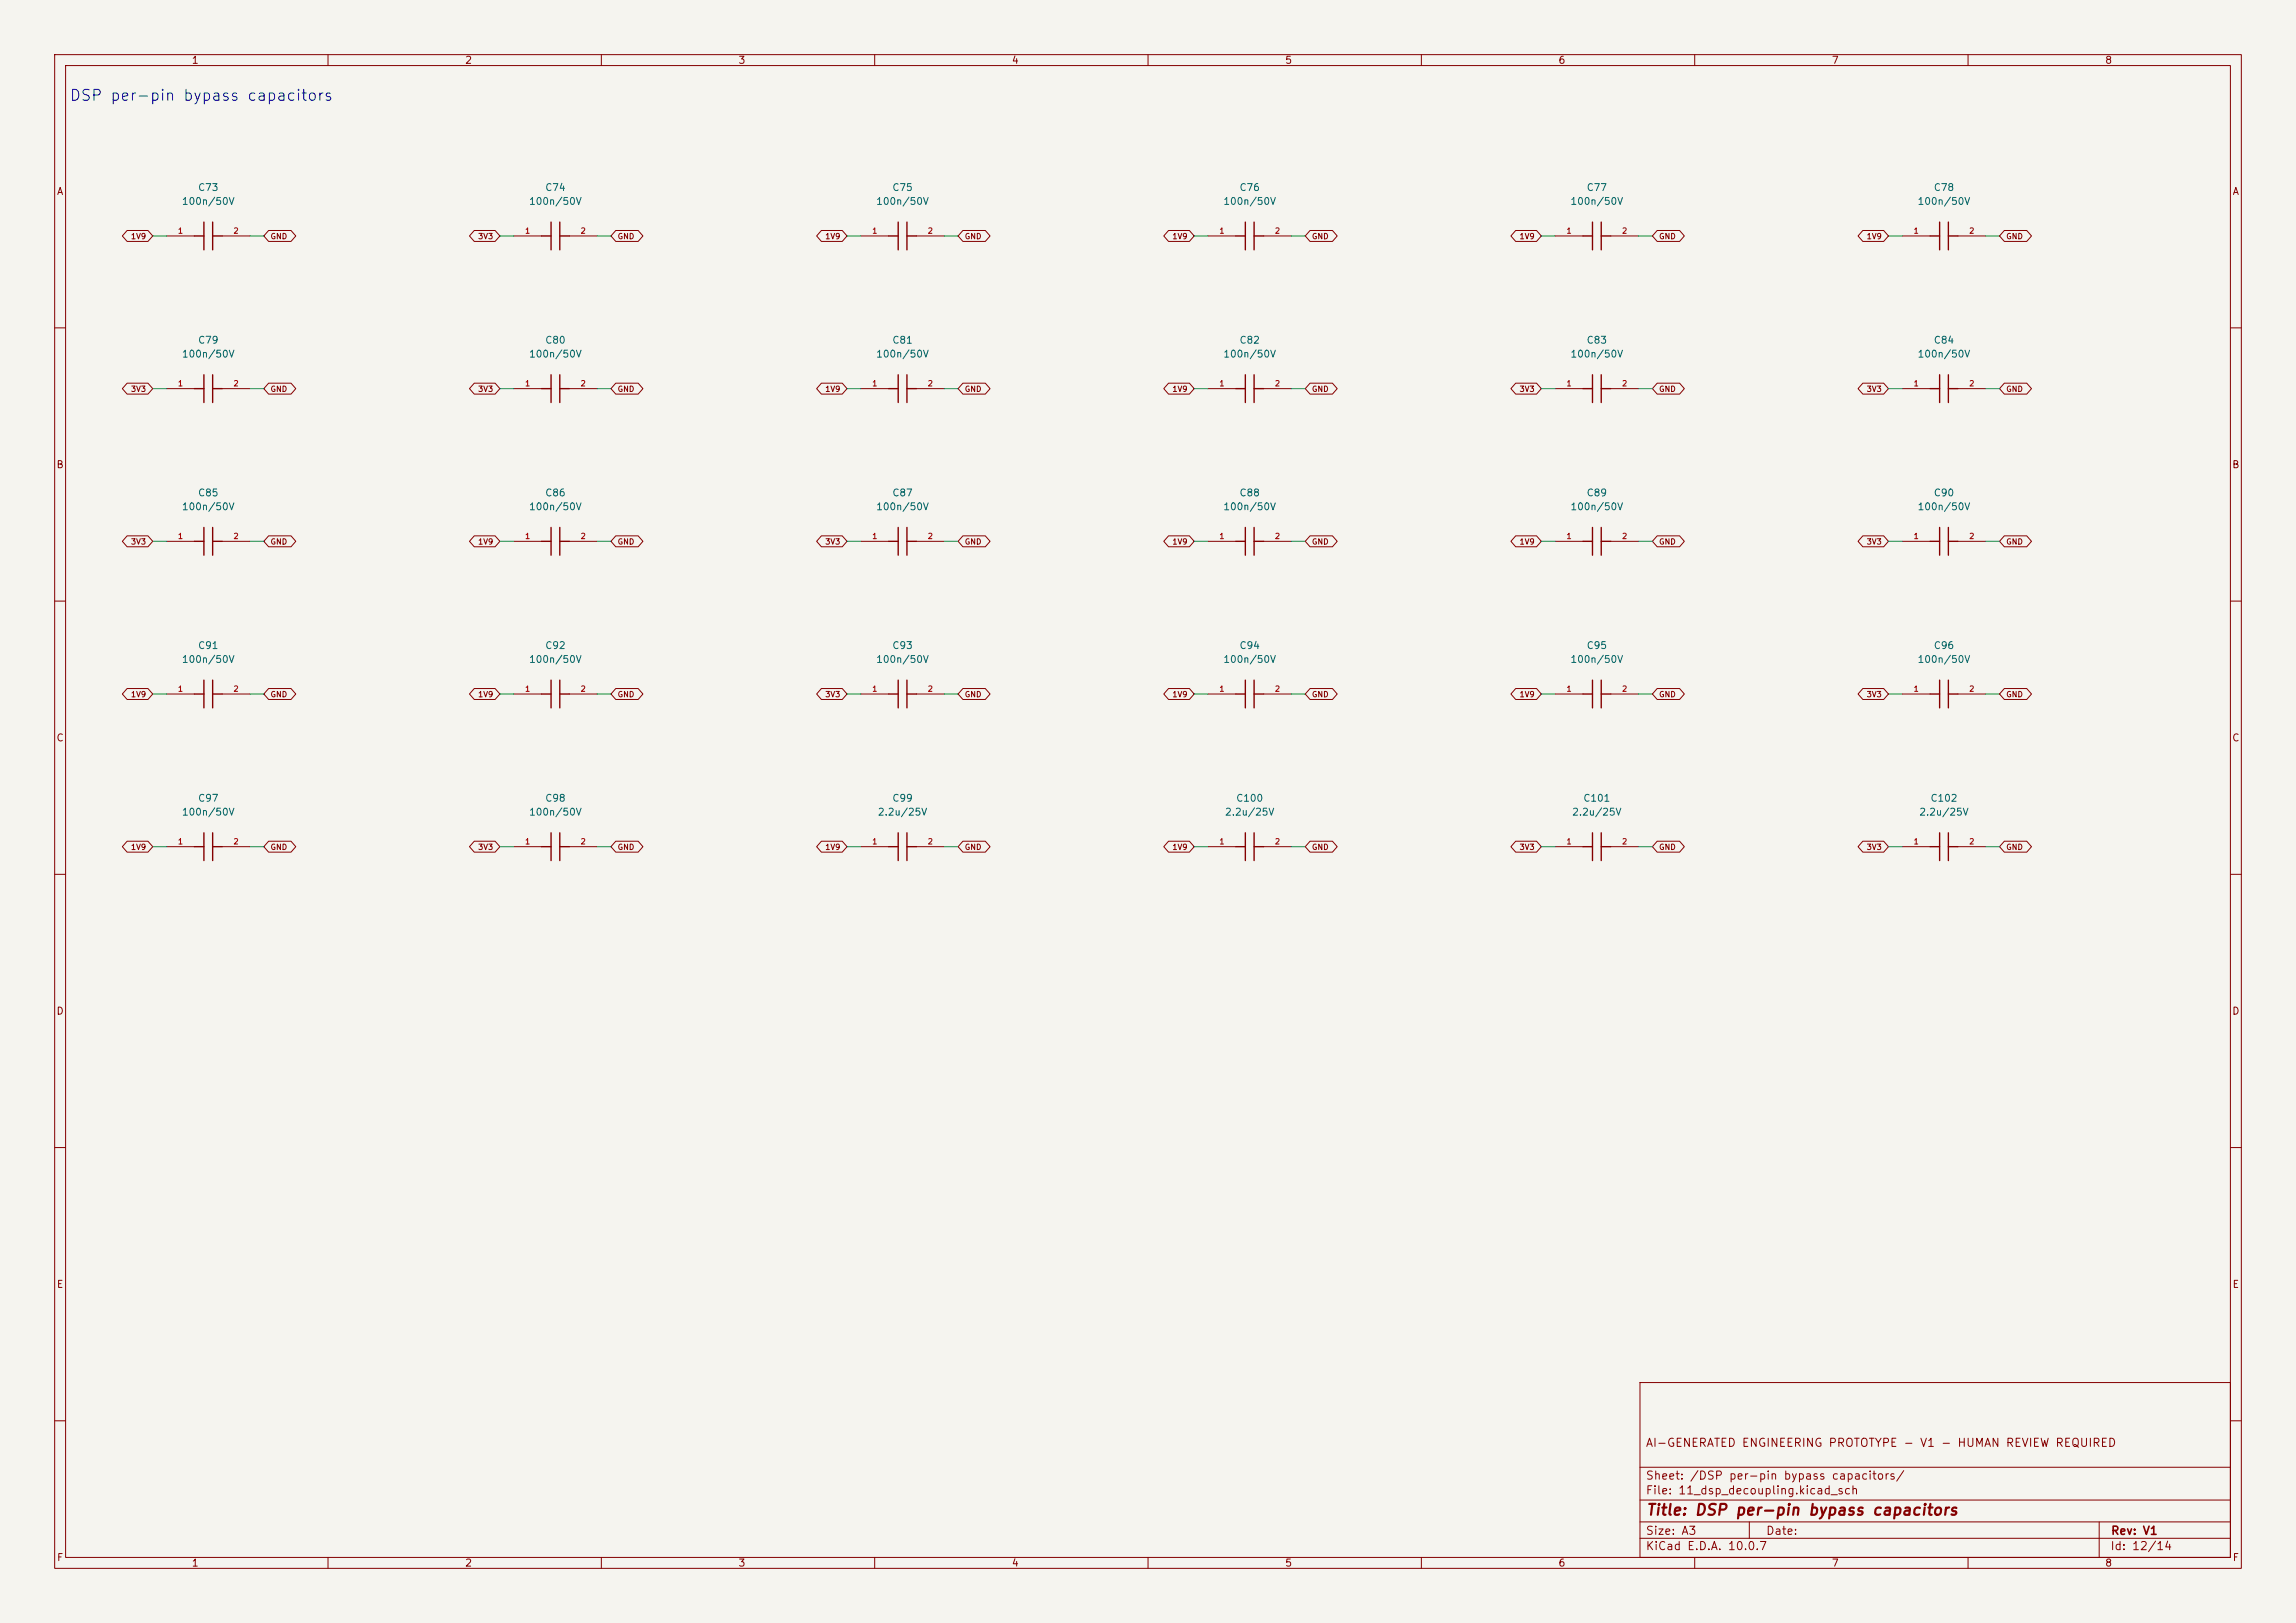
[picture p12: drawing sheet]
<svg xmlns="http://www.w3.org/2000/svg" width="420mm" height="297mm" viewBox="0 0 420 297" stroke-linecap="round" stroke-linejoin="round" font-family="sans-serif">
<defs><g id="words">
<text font-size="2" fill="#0000c2" x="12.6" y="19">DSP per-pin bypass capacitors</text>
<text font-size="2" fill="#840000" x="301" y="277.8">Title: DSP per-pin bypass capacitors</text>
<g font-size="1.5" fill="#840000">
<text x="300.9" y="265.1">AI-GENERATED ENGINEERING PROTOTYPE - V1 - HUMAN REVIEW REQUIRED</text>
<text x="300.9" y="273.8">File: 11_dsp_decoupling.kicad_sch</text>
<text x="300.9" y="271.1">Sheet: /DSP per-pin bypass capacitors/</text>
<text x="300.9" y="281.2">Size: A3</text>
<text x="322.9" y="281.2">Date:</text>
<text x="386" y="281.2">Rev: V1</text>
<text x="300.9" y="284">KiCad E.D.A. 10.0.7</text>
<text x="385.9" y="284">Id: 12/14</text>
</g>
<g font-size="1.3" fill="#840000">
<text x="35" y="12">1</text>
<text x="85" y="12">2</text>
<text x="135" y="12">3</text>
<text x="185" y="12">4</text>
<text x="235" y="12">5</text>
<text x="285" y="12">6</text>
<text x="335" y="12">7</text>
<text x="385" y="12">8</text>
<text x="10.3" y="36">A</text>
<text x="408.3" y="36">A</text>
<text x="10.2" y="86">B</text>
<text x="408.2" y="86">B</text>
<text x="10.2" y="136">C</text>
<text x="408.2" y="136">C</text>
<text x="10.2" y="186">D</text>
<text x="408.2" y="186">D</text>
<text x="10.3" y="236">E</text>
<text x="408.3" y="236">E</text>
<text x="10.3" y="286">F</text>
<text x="35" y="287">1</text>
<text x="85" y="287">2</text>
<text x="135" y="287">3</text>
<text x="185" y="287">4</text>
<text x="235" y="287">5</text>
<text x="285" y="287">6</text>
<text x="335" y="287">7</text>
<text x="385" y="287">8</text>
<text x="408.3" y="286">F</text>
</g>
<g font-size="1.3" fill="#006464">
<text x="36.1" y="35.3">C73</text>
<text x="99.6" y="35.3">C74</text>
<text x="163.1" y="35.3">C75</text>
<text x="226.6" y="35.3">C76</text>
<text x="290.1" y="35.3">C77</text>
<text x="353.6" y="35.3">C78</text>
<text x="33.2" y="37.8">100n/50V</text>
<text x="96.7" y="37.8">100n/50V</text>
<text x="160.2" y="37.8">100n/50V</text>
<text x="223.7" y="37.8">100n/50V</text>
<text x="287.2" y="37.8">100n/50V</text>
<text x="350.7" y="37.8">100n/50V</text>
<text x="33.2" y="65.7">100n/50V</text>
<text x="36.1" y="63.2">C79</text>
<text x="96.7" y="65.7">100n/50V</text>
<text x="99.6" y="63.2">C80</text>
<text x="160.2" y="65.7">100n/50V</text>
<text x="163.1" y="63.2">C81</text>
<text x="223.7" y="65.7">100n/50V</text>
<text x="226.6" y="63.2">C82</text>
<text x="287.2" y="65.7">100n/50V</text>
<text x="290.1" y="63.2">C83</text>
<text x="350.7" y="65.7">100n/50V</text>
<text x="353.6" y="63.2">C84</text>
<text x="33.2" y="93.7">100n/50V</text>
<text x="36.1" y="91.1">C85</text>
<text x="96.7" y="93.7">100n/50V</text>
<text x="99.6" y="91.1">C86</text>
<text x="160.2" y="93.7">100n/50V</text>
<text x="163.1" y="91.1">C87</text>
<text x="223.7" y="93.7">100n/50V</text>
<text x="226.6" y="91.1">C88</text>
<text x="287.2" y="93.7">100n/50V</text>
<text x="290.1" y="91.1">C89</text>
<text x="350.7" y="93.7">100n/50V</text>
<text x="353.6" y="91.1">C90</text>
<text x="36.1" y="119.1">C91</text>
<text x="99.6" y="119.1">C92</text>
<text x="163.1" y="119.1">C93</text>
<text x="226.6" y="119.1">C94</text>
<text x="290.1" y="119.1">C95</text>
<text x="353.6" y="119.1">C96</text>
<text x="33.2" y="121.6">100n/50V</text>
<text x="96.7" y="121.6">100n/50V</text>
<text x="160.2" y="121.6">100n/50V</text>
<text x="223.7" y="121.6">100n/50V</text>
<text x="287.2" y="121.6">100n/50V</text>
<text x="350.7" y="121.6">100n/50V</text>
<text x="33.2" y="149.6">100n/50V</text>
<text x="36.1" y="147">C97</text>
<text x="96.7" y="149.6">100n/50V</text>
<text x="99.6" y="147">C98</text>
<text x="160.5" y="149.6">2.2u/25V</text>
<text x="163.1" y="147">C99</text>
<text x="224" y="149.6">2.2u/25V</text>
<text x="226" y="147">C100</text>
<text x="287.5" y="149.6">2.2u/25V</text>
<text x="289.5" y="147">C101</text>
<text x="351" y="149.6">2.2u/25V</text>
<text x="353" y="147">C102</text>
</g>
<g font-size="1" fill="#840000">
<text x="23.9" y="44">1V9</text>
<text x="49.4" y="44">GND</text>
<text x="87.4" y="44">3V3</text>
<text x="112.9" y="44">GND</text>
<text x="150.9" y="44">1V9</text>
<text x="176.4" y="44">GND</text>
<text x="214.4" y="44">1V9</text>
<text x="239.9" y="44">GND</text>
<text x="277.9" y="44">1V9</text>
<text x="303.4" y="44">GND</text>
<text x="341.4" y="44">1V9</text>
<text x="366.9" y="44">GND</text>
<text x="23.9" y="71.9">3V3</text>
<text x="49.4" y="71.9">GND</text>
<text x="87.4" y="71.9">3V3</text>
<text x="112.9" y="71.9">GND</text>
<text x="150.9" y="71.9">1V9</text>
<text x="176.4" y="71.9">GND</text>
<text x="214.4" y="71.9">1V9</text>
<text x="239.9" y="71.9">GND</text>
<text x="277.9" y="71.9">3V3</text>
<text x="303.4" y="71.9">GND</text>
<text x="341.4" y="71.9">3V3</text>
<text x="366.9" y="71.9">GND</text>
<text x="23.9" y="99.9">3V3</text>
<text x="49.4" y="99.9">GND</text>
<text x="87.4" y="99.9">1V9</text>
<text x="112.9" y="99.9">GND</text>
<text x="150.9" y="99.9">3V3</text>
<text x="176.4" y="99.9">GND</text>
<text x="214.4" y="99.9">1V9</text>
<text x="239.9" y="99.9">GND</text>
<text x="277.9" y="99.9">1V9</text>
<text x="303.4" y="99.9">GND</text>
<text x="341.4" y="99.9">3V3</text>
<text x="366.9" y="99.9">GND</text>
<text x="23.9" y="127.8">1V9</text>
<text x="49.4" y="127.8">GND</text>
<text x="87.4" y="127.8">1V9</text>
<text x="112.9" y="127.8">GND</text>
<text x="150.9" y="127.8">3V3</text>
<text x="176.4" y="127.8">GND</text>
<text x="214.4" y="127.8">1V9</text>
<text x="239.9" y="127.8">GND</text>
<text x="277.9" y="127.8">1V9</text>
<text x="303.4" y="127.8">GND</text>
<text x="341.4" y="127.8">3V3</text>
<text x="366.9" y="127.8">GND</text>
<text x="23.9" y="155.8">1V9</text>
<text x="49.4" y="155.8">GND</text>
<text x="87.4" y="155.8">3V3</text>
<text x="112.9" y="155.8">GND</text>
<text x="150.9" y="155.8">1V9</text>
<text x="176.4" y="155.8">GND</text>
<text x="214.4" y="155.8">1V9</text>
<text x="239.9" y="155.8">GND</text>
<text x="277.9" y="155.8">3V3</text>
<text x="303.4" y="155.8">GND</text>
<text x="341.4" y="155.8">3V3</text>
<text x="366.9" y="155.8">GND</text>
</g>
<g font-size="1" fill="#a90000">
<text x="32.4" y="43">1</text>
<text x="42.6" y="43">2</text>
<text x="95.9" y="43">1</text>
<text x="106.1" y="43">2</text>
<text x="159.4" y="43">1</text>
<text x="169.6" y="43">2</text>
<text x="222.9" y="43">1</text>
<text x="233.1" y="43">2</text>
<text x="286.4" y="43">1</text>
<text x="296.6" y="43">2</text>
<text x="349.9" y="43">1</text>
<text x="360.1" y="43">2</text>
<text x="32.4" y="70.9">1</text>
<text x="42.6" y="70.9">2</text>
<text x="95.9" y="70.9">1</text>
<text x="106.1" y="70.9">2</text>
<text x="159.4" y="70.9">1</text>
<text x="169.6" y="70.9">2</text>
<text x="222.9" y="70.9">1</text>
<text x="233.1" y="70.9">2</text>
<text x="286.4" y="70.9">1</text>
<text x="296.6" y="70.9">2</text>
<text x="349.9" y="70.9">1</text>
<text x="360.1" y="70.9">2</text>
<text x="32.4" y="98.9">1</text>
<text x="42.6" y="98.9">2</text>
<text x="95.9" y="98.9">1</text>
<text x="106.1" y="98.9">2</text>
<text x="159.4" y="98.9">1</text>
<text x="169.6" y="98.9">2</text>
<text x="222.9" y="98.9">1</text>
<text x="233.1" y="98.9">2</text>
<text x="286.4" y="98.9">1</text>
<text x="296.6" y="98.9">2</text>
<text x="349.9" y="98.9">1</text>
<text x="360.1" y="98.9">2</text>
<text x="32.4" y="126.8">1</text>
<text x="42.6" y="126.8">2</text>
<text x="95.9" y="126.8">1</text>
<text x="106.1" y="126.8">2</text>
<text x="159.4" y="126.8">1</text>
<text x="169.6" y="126.8">2</text>
<text x="222.9" y="126.8">1</text>
<text x="233.1" y="126.8">2</text>
<text x="286.4" y="126.8">1</text>
<text x="296.6" y="126.8">2</text>
<text x="349.9" y="126.8">1</text>
<text x="360.1" y="126.8">2</text>
<text x="32.4" y="154.8">1</text>
<text x="42.6" y="154.8">2</text>
<text x="95.9" y="154.8">1</text>
<text x="106.1" y="154.8">2</text>
<text x="159.4" y="154.8">1</text>
<text x="169.6" y="154.8">2</text>
<text x="222.9" y="154.8">1</text>
<text x="233.1" y="154.8">2</text>
<text x="286.4" y="154.8">1</text>
<text x="296.6" y="154.8">2</text>
<text x="349.9" y="154.8">1</text>
<text x="360.1" y="154.8">2</text>
</g>
</g></defs>
<path d="M0 0h420v297h-420z" fill="#f5f4ef" stroke="#f5f4ef" stroke-width=".18"/>
<g fill="none" stroke="#840000" stroke-width=".18">
<path d="M10 10h400v277h-400zM12 12h396v273h-396zM60 10v2M110 10v2M160 10v2M210 10v2M260 10v2M310 10v2M360 10v2M23.3 42.2h3.8l.8 1-.8 1h-3.8l-.9-1zM30.5 43.2h5.1M40.6 43.2h5.1"/>
<path d="M49.1 42.2h4.1l.9 1-.9 1h-4.1l-.8-1zM86.8 42.2h3.8l.8 1-.8 1h-3.8l-.9-1zM94 43.2h5.1M104.1 43.2h5.1M112.6 42.2h4.1l.9 1-.9 1h-4.1l-.8-1zM150.3 42.2h3.8l.8 1-.8 1h-3.8l-.9-1zM157.5 43.2h5.1M167.6 43.2h5.1M176.1 42.2h4.1l.9 1-.9 1h-4.1l-.8-1zM213.8 42.2h3.8l.8 1-.8 1h-3.8l-.9-1zM221 43.2h5.1M231.1 43.2h5.1"/>
<path d="M239.6 42.2h4.1l.9 1-.9 1h-4.1l-.8-1zM277.3 42.2h3.8l.8 1-.8 1h-3.8l-.9-1zM284.5 43.2h5.1M294.6 43.2h5.1M303.1 42.2h4.1l.9 1-.9 1h-4.1l-.8-1zM340.8 42.2h3.8l.8 1-.8 1h-3.8l-.9-1zM348 43.2h5.1M358.1 43.2h5.1M366.6 42.2h4.1l.9 1-.9 1h-4.1l-.8-1zM10 60h2M23.3 70.1h3.8l.8 1-.8 1h-3.8l-.9-1zM30.5 71.1h5.1"/>
<path d="M40.6 71.1h5.1M49.1 70.1h4.1l.9 1-.9 1h-4.1l-.8-1zM86.8 70.1h3.8l.8 1-.8 1h-3.8l-.9-1zM94 71.1h5.1M104.1 71.1h5.1M112.6 70.1h4.1l.9 1-.9 1h-4.1l-.8-1zM150.3 70.1h3.8l.8 1-.8 1h-3.8l-.9-1zM157.5 71.1h5.1M167.6 71.1h5.1M176.1 70.1h4.1l.9 1-.9 1h-4.1l-.8-1zM213.8 70.1h3.8l.8 1-.8 1h-3.8l-.9-1zM221 71.1h5.1"/>
<path d="M231.1 71.1h5.1M239.6 70.1h4.1l.9 1-.9 1h-4.1l-.8-1zM277.3 70.1h3.8l.8 1-.8 1h-3.8l-.9-1zM284.5 71.1h5.1M294.6 71.1h5.1M303.1 70.1h4.1l.9 1-.9 1h-4.1l-.8-1zM340.8 70.1h3.8l.8 1-.8 1h-3.8l-.9-1zM348 71.1h5.1M358.1 71.1h5.1M366.6 70.1h4.1l.9 1-.9 1h-4.1l-.8-1zM408 60h2M23.3 98.1h3.8l.8 1-.8 1h-3.8l-.9-1z"/>
<path d="M30.5 99.1h5.1M40.6 99.1h5.1M49.1 98.1h4.1l.9 1-.9 1h-4.1l-.8-1zM86.8 98.1h3.8l.8 1-.8 1h-3.8l-.9-1zM94 99.1h5.1M104.1 99.1h5.1M112.6 98.1h4.1l.9 1-.9 1h-4.1l-.8-1zM150.3 98.1h3.8l.8 1-.8 1h-3.8l-.9-1zM157.5 99.1h5.1M167.6 99.1h5.1M176.1 98.1h4.1l.9 1-.9 1h-4.1l-.8-1zM213.8 98.1h3.8l.8 1-.8 1h-3.8l-.9-1z"/>
<path d="M221 99.1h5.1M231.1 99.1h5.1M239.6 98.1h4.1l.9 1-.9 1h-4.1l-.8-1zM277.3 98.1h3.8l.8 1-.8 1h-3.8l-.9-1zM284.5 99.1h5.1M294.6 99.1h5.1M303.1 98.1h4.1l.9 1-.9 1h-4.1l-.8-1zM340.8 98.1h3.8l.8 1-.8 1h-3.8l-.9-1zM348 99.1h5.1M358.1 99.1h5.1M366.6 98.1h4.1l.9 1-.9 1h-4.1l-.8-1zM10 110h2"/>
<path d="M408 110h2M23.3 126h3.8l.8 1-.8 1h-3.8l-.9-1zM30.5 127h5.1M40.6 127h5.1M49.1 126h4.1l.9 1-.9 1h-4.1l-.8-1zM86.8 126h3.8l.8 1-.8 1h-3.8l-.9-1zM94 127h5.1M104.1 127h5.1M112.6 126h4.1l.9 1-.9 1h-4.1l-.8-1zM150.3 126h3.8l.8 1-.8 1h-3.8l-.9-1zM157.5 127h5.1M167.6 127h5.1"/>
<path d="M176.1 126h4.1l.9 1-.9 1h-4.1l-.8-1zM213.8 126h3.8l.8 1-.8 1h-3.8l-.9-1zM221 127h5.1M231.1 127h5.1M239.6 126h4.1l.9 1-.9 1h-4.1l-.8-1zM277.3 126h3.8l.8 1-.8 1h-3.8l-.9-1zM284.5 127h5.1M294.6 127h5.1M303.1 126h4.1l.9 1-.9 1h-4.1l-.8-1zM340.8 126h3.8l.8 1-.8 1h-3.8l-.9-1zM348 127h5.1M358.1 127h5.1"/>
<path d="M366.6 126h4.1l.9 1-.9 1h-4.1l-.8-1zM10 160h2M23.3 153.9h3.8l.8 1-.8 1h-3.8l-.9-1zM30.5 154.9h5.1M40.6 154.9h5.1M49.1 153.9h4.1l.9 1-.9 1h-4.1l-.8-1zM86.8 153.9h3.8l.8 1-.8 1h-3.8l-.9-1zM94 154.9h5.1M104.1 154.9h5.1M112.6 153.9h4.1l.9 1-.9 1h-4.1l-.8-1zM150.3 153.9h3.8l.8 1-.8 1h-3.8l-.9-1zM157.5 154.9h5.1"/>
<path d="M167.6 154.9h5.1M176.1 153.9h4.1l.9 1-.9 1h-4.1l-.8-1zM213.8 153.9h3.8l.8 1-.8 1h-3.8l-.9-1zM221 154.9h5.1M231.1 154.9h5.1M239.6 153.9h4.1l.9 1-.9 1h-4.1l-.8-1zM277.3 153.9h3.8l.8 1-.8 1h-3.8l-.9-1zM284.5 154.9h5.1M294.6 154.9h5.1M303.1 153.9h4.1l.9 1-.9 1h-4.1l-.8-1zM340.8 153.9h3.8l.8 1-.8 1h-3.8l-.9-1zM348 154.9h5.1"/>
<path d="M358.1 154.9h5.1M366.6 153.9h4.1l.9 1-.9 1h-4.1l-.8-1zM408 160h2M10 210h2M408 210h2M300 253h108v32h-108zM10 260h2M300 278.5h108M300 274.5h108M300 268.5h108M320 278.5v3M384 278.5v6.5"/>
<path d="M408 260h2M60 285v2M110 285v2M160 285v2M210 285v2M260 285v2M300 281.5h108M310 285v2M360 285v2"/>
</g>
<g fill="none" stroke="#840000" stroke-width=".25">
<path d="M35.6 43.2h1.7M37.3 40.6v5.1M38.9 40.6v5.1M38.9 43.2h1.7M99.1 43.2h1.7M100.8 40.6v5.1M102.4 43.2h1.7M102.4 40.6v5.1M162.6 43.2h1.7M164.3 40.6v5.1M165.9 40.6v5.1M165.9 43.2h1.7"/>
<path d="M226.1 43.2h1.7M227.8 40.6v5.1M229.4 43.2h1.7M229.4 40.6v5.1M289.6 43.2h1.7M291.3 40.6v5.1M292.9 40.6v5.1M292.9 43.2h1.7M353.1 43.2h1.7M354.8 40.6v5.1M356.4 43.2h1.7M356.4 40.6v5.1"/>
<path d="M35.6 71.1h1.7M37.3 68.6v5.1M38.9 71.1h1.7M38.9 68.6v5.1M99.1 71.1h1.7M100.8 68.6v5.1M102.4 71.1h1.7M102.4 68.6v5.1M162.6 71.1h1.7M164.3 68.6v5.1M165.9 71.1h1.7M165.9 68.6v5.1"/>
<path d="M226.1 71.1h1.7M227.8 68.6v5.1M229.4 71.1h1.7M229.4 68.6v5.1M289.6 71.1h1.7M291.3 68.6v5.1M292.9 71.1h1.7M292.9 68.6v5.1M353.1 71.1h1.7M354.8 68.6v5.1M356.4 71.1h1.7M356.4 68.6v5.1"/>
<path d="M35.6 99.1h1.7M37.3 96.5v5.1M38.9 96.5v5.1M38.9 99.1h1.7M99.1 99.1h1.7M100.8 96.5v5.1M102.4 99.1h1.7M102.4 96.5v5.1M162.6 99.1h1.7M164.3 96.5v5.1M165.9 96.5v5.1M165.9 99.1h1.7"/>
<path d="M226.1 99.1h1.7M227.8 96.5v5.1M229.4 99.1h1.7M229.4 96.5v5.1M289.6 99.1h1.7M291.3 96.5v5.1M292.9 96.5v5.1M292.9 99.1h1.7M353.1 99.1h1.7M354.8 96.5v5.1M356.4 99.1h1.7M356.4 96.5v5.1"/>
<path d="M35.6 127h1.7M37.3 124.5v5M38.9 124.5v5M38.9 127h1.7M99.1 127h1.7M100.8 124.5v5M102.4 124.5v5M102.4 127h1.7M162.6 127h1.7M164.3 124.5v5M165.9 124.5v5M165.9 127h1.7"/>
<path d="M226.1 127h1.7M227.8 124.5v5M229.4 124.5v5M229.4 127h1.7M289.6 127h1.7M291.3 124.5v5M292.9 124.5v5M292.9 127h1.7M353.1 127h1.7M354.8 124.5v5M356.4 124.5v5M356.4 127h1.7"/>
<path d="M35.6 154.9h1.7M37.3 152.4v5.1M38.9 154.9h1.7M38.9 152.4v5.1M99.1 154.9h1.7M100.8 152.4v5.1M102.4 154.9h1.7M102.4 152.4v5.1M162.6 154.9h1.7M164.3 152.4v5.1M165.9 152.4v5.1M165.9 154.9h1.7"/>
<path d="M226.1 154.9h1.7M227.8 152.4v5.1M229.4 154.9h1.7M229.4 152.4v5.1M289.6 154.9h1.7M291.3 152.4v5.1M292.9 154.9h1.7M292.9 152.4v5.1M353.1 154.9h1.7M354.8 152.4v5.1M356.4 154.9h1.7M356.4 152.4v5.1"/>
</g>
<g fill="none" stroke="#009600" stroke-width=".18">
<path d="M27.9 43.2h2.6M45.7 43.2h2.6M91.4 43.2h2.6M109.2 43.2h2.6M154.9 43.2h2.6M172.7 43.2h2.6M218.4 43.2h2.6M236.2 43.2h2.6M281.9 43.2h2.6M299.7 43.2h2.6M345.4 43.2h2.6M363.2 43.2h2.6"/>
<path d="M27.9 71.1h2.6M45.7 71.1h2.6M91.4 71.1h2.6M109.2 71.1h2.6M154.9 71.1h2.6M172.7 71.1h2.6M218.4 71.1h2.6M236.2 71.1h2.6M281.9 71.1h2.6M299.7 71.1h2.6M345.4 71.1h2.6M363.2 71.1h2.6"/>
<path d="M27.9 99.1h2.6M45.7 99.1h2.6M91.4 99.1h2.6M109.2 99.1h2.6M154.9 99.1h2.6M172.7 99.1h2.6M218.4 99.1h2.6M236.2 99.1h2.6M281.9 99.1h2.6M299.7 99.1h2.6M345.4 99.1h2.6M363.2 99.1h2.6"/>
<path d="M27.9 127h2.6M45.7 127h2.6M91.4 127h2.6M109.2 127h2.6M154.9 127h2.6M172.7 127h2.6M218.4 127h2.6M236.2 127h2.6M281.9 127h2.6M299.7 127h2.6M345.4 127h2.6M363.2 127h2.6"/>
<path d="M27.9 154.9h2.6M45.7 154.9h2.6M91.4 154.9h2.6M109.2 154.9h2.6M154.9 154.9h2.6M172.7 154.9h2.6M218.4 154.9h2.6M236.2 154.9h2.6M281.9 154.9h2.6M299.7 154.9h2.6M345.4 154.9h2.6M363.2 154.9h2.6"/>
</g>
<use href="#words"/>
</svg>
